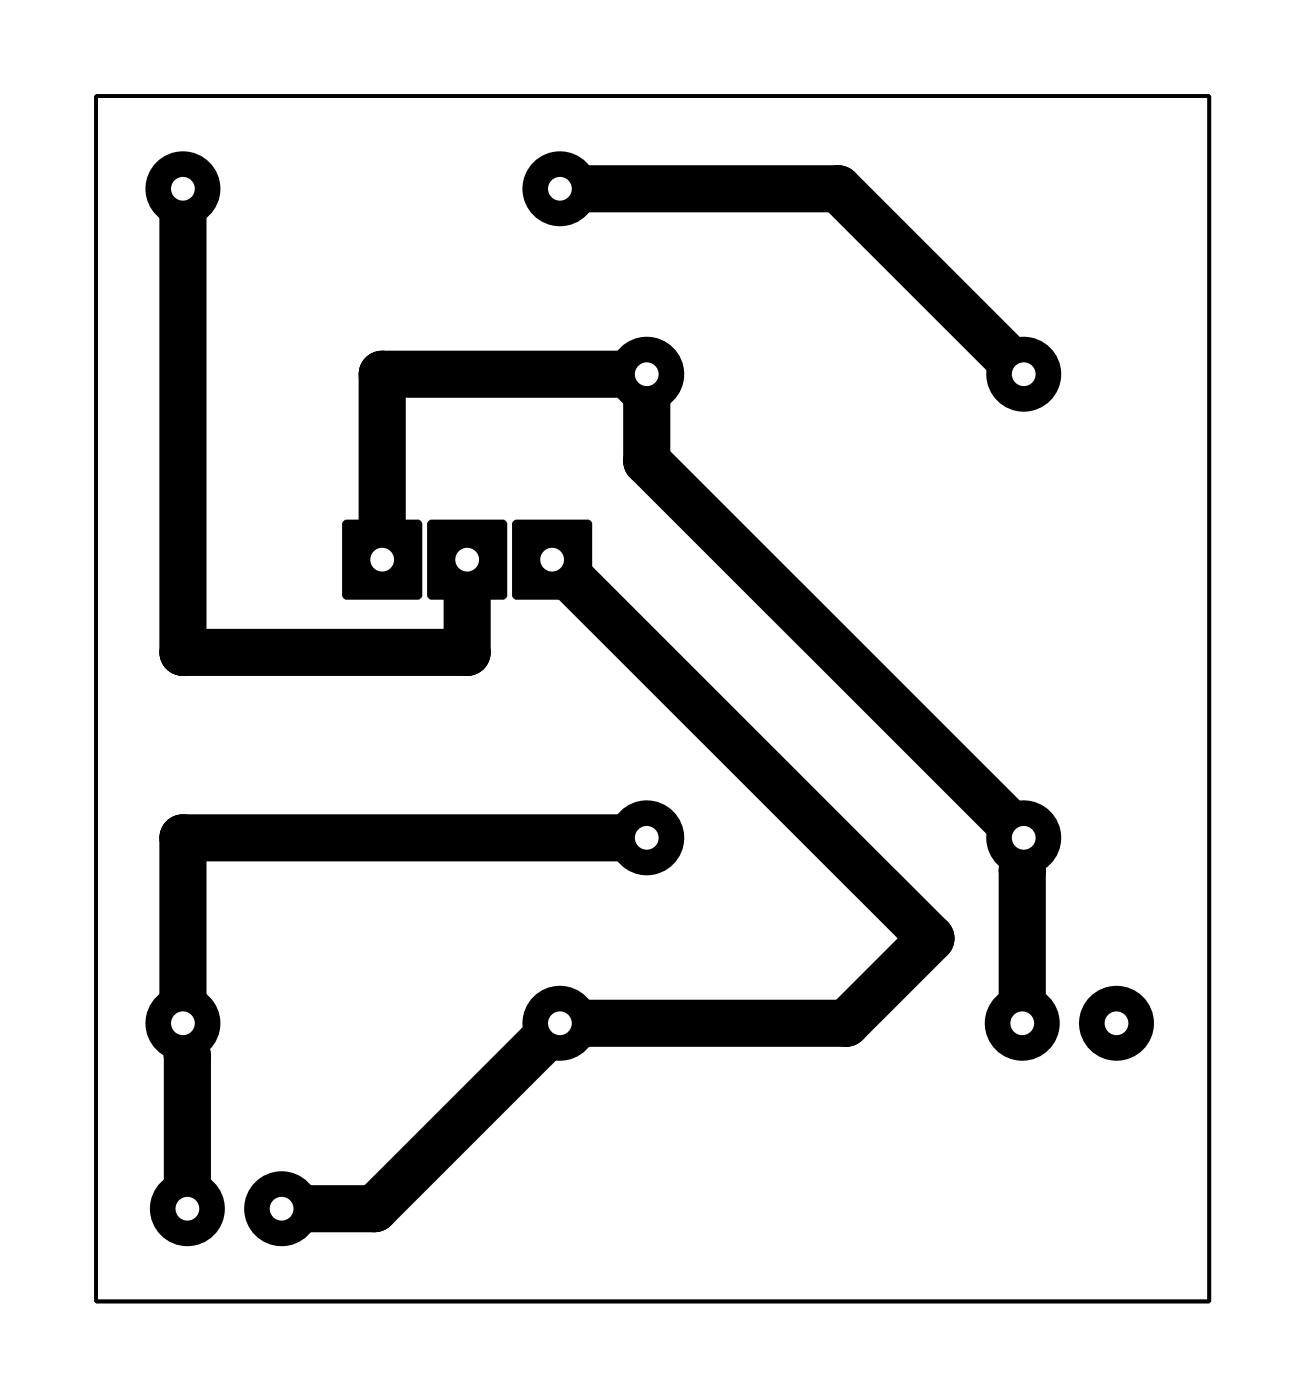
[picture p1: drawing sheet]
<svg xmlns="http://www.w3.org/2000/svg" width="35mm" height="38mm" viewBox="0 0 35 38" stroke-linecap="round" stroke-linejoin="round" font-family="sans-serif">
<g fill="#000">
<path d="M9.2 14.1l2.1-.1 .1 2.1h-2.1z" fill-rule="evenodd"/>
<path d="M11.5 14.1l2.1-.1v2.1h-2z" fill-rule="evenodd"/>
<path d="M13.8 14l2.1 .1v2h-2.1z" fill-rule="evenodd"/>
<circle cx="4.9" cy="5.1" r="1.01"/>
<circle cx="4.9" cy="17.6" r=".63"/>
<circle cx="10.3" cy="10.1" r=".63"/>
<circle cx="12.6" cy="17.6" r=".63"/>
<circle cx="15.1" cy="5.1" r="1.01"/>
<circle cx="17.4" cy="10.1" r="1.01"/>
<circle cx="17.4" cy="12.4" r=".63"/>
<circle cx="22.6" cy="5.1" r=".63"/>
<circle cx="27.6" cy="10.1" r="1.01"/>
<circle cx="4.9" cy="27.6" r="1.01"/>
<circle cx="4.9" cy="22.6" r=".63"/>
<circle cx="5" cy="32.6" r="1.01"/>
<circle cx="5" cy="28.5" r=".63"/>
<circle cx="7.6" cy="32.6" r="1.01"/>
<circle cx="10.1" cy="32.6" r=".63"/>
<circle cx="15.1" cy="27.6" r="1.01"/>
<circle cx="17.4" cy="22.6" r="1.01"/>
<circle cx="22.8" cy="27.6" r=".63"/>
<circle cx="25.1" cy="25.3" r=".63"/>
<circle cx="27.5" cy="27.6" r="1.01"/>
<circle cx="27.5" cy="23.5" r=".63"/>
<circle cx="27.6" cy="22.6" r="1.01"/>
<circle cx="30.1" cy="27.6" r="1.01"/>
</g>
<path d="M2.6 2.6h30v32.5h-30z" fill="none" stroke="#000" stroke-width=".1"/>
<path d="M4.9 5.1v12.5h7.7v-2.5M10.3 15.1v-5h7.1v2.3l10.2 10.2-.1 5M14.9 15.1l10.2 10.2-2.3 2.3h-7.7l-5 5h-2.5M15.1 5.1h7.5l5 5M17.4 22.6h-12.5l.1 10" fill="none" stroke="#000" stroke-width="1.3"/>
<path d="M13.9 14.1h1.9v1.9h-1.9z" fill="#000"/>
<circle cx="14.9" cy="15.1" r=".32" fill="#fff"/>
<path d="M11.6 14.1h1.9v1.9h-1.9z" fill="#000"/>
<circle cx="12.6" cy="15.1" r=".32" fill="#fff"/>
<path d="M9.3 14.1h1.9v1.9h-1.9z" fill="#000"/>
<circle cx="10.3" cy="15.1" r=".32" fill="#fff"/>
<circle cx="15.1" cy="5.1" r=".89" fill="#000"/>
<circle cx="15.1" cy="5.1" r=".32" fill="#fff"/>
<circle cx="4.9" cy="5.1" r=".89" fill="#000"/>
<circle cx="4.9" cy="5.1" r=".32" fill="#fff"/>
<circle cx="27.6" cy="10.1" r=".89" fill="#000"/>
<circle cx="27.6" cy="10.1" r=".32" fill="#fff"/>
<circle cx="17.4" cy="10.1" r=".89" fill="#000"/>
<circle cx="17.4" cy="10.1" r=".32" fill="#fff"/>
<circle cx="27.6" cy="22.6" r=".89" fill="#000"/>
<circle cx="27.6" cy="22.6" r=".32" fill="#fff"/>
<circle cx="17.4" cy="22.6" r=".89" fill="#000"/>
<circle cx="17.4" cy="22.6" r=".32" fill="#fff"/>
<circle cx="15.1" cy="27.6" r=".89" fill="#000"/>
<circle cx="15.1" cy="27.6" r=".32" fill="#fff"/>
<circle cx="4.9" cy="27.6" r=".89" fill="#000"/>
<circle cx="4.9" cy="27.6" r=".32" fill="#fff"/>
<circle cx="7.6" cy="32.6" r=".89" fill="#000"/>
<circle cx="7.6" cy="32.6" r=".32" fill="#fff"/>
<circle cx="5" cy="32.6" r=".89" fill="#000"/>
<circle cx="5" cy="32.6" r=".32" fill="#fff"/>
<circle cx="30.1" cy="27.6" r=".89" fill="#000"/>
<circle cx="30.1" cy="27.6" r=".32" fill="#fff"/>
<circle cx="27.5" cy="27.6" r=".89" fill="#000"/>
<circle cx="27.5" cy="27.6" r=".32" fill="#fff"/>
<path d="M2.6 2.6h30v32.5h-30z" fill="none" stroke="#000" stroke-width=".1"/>
</svg>
